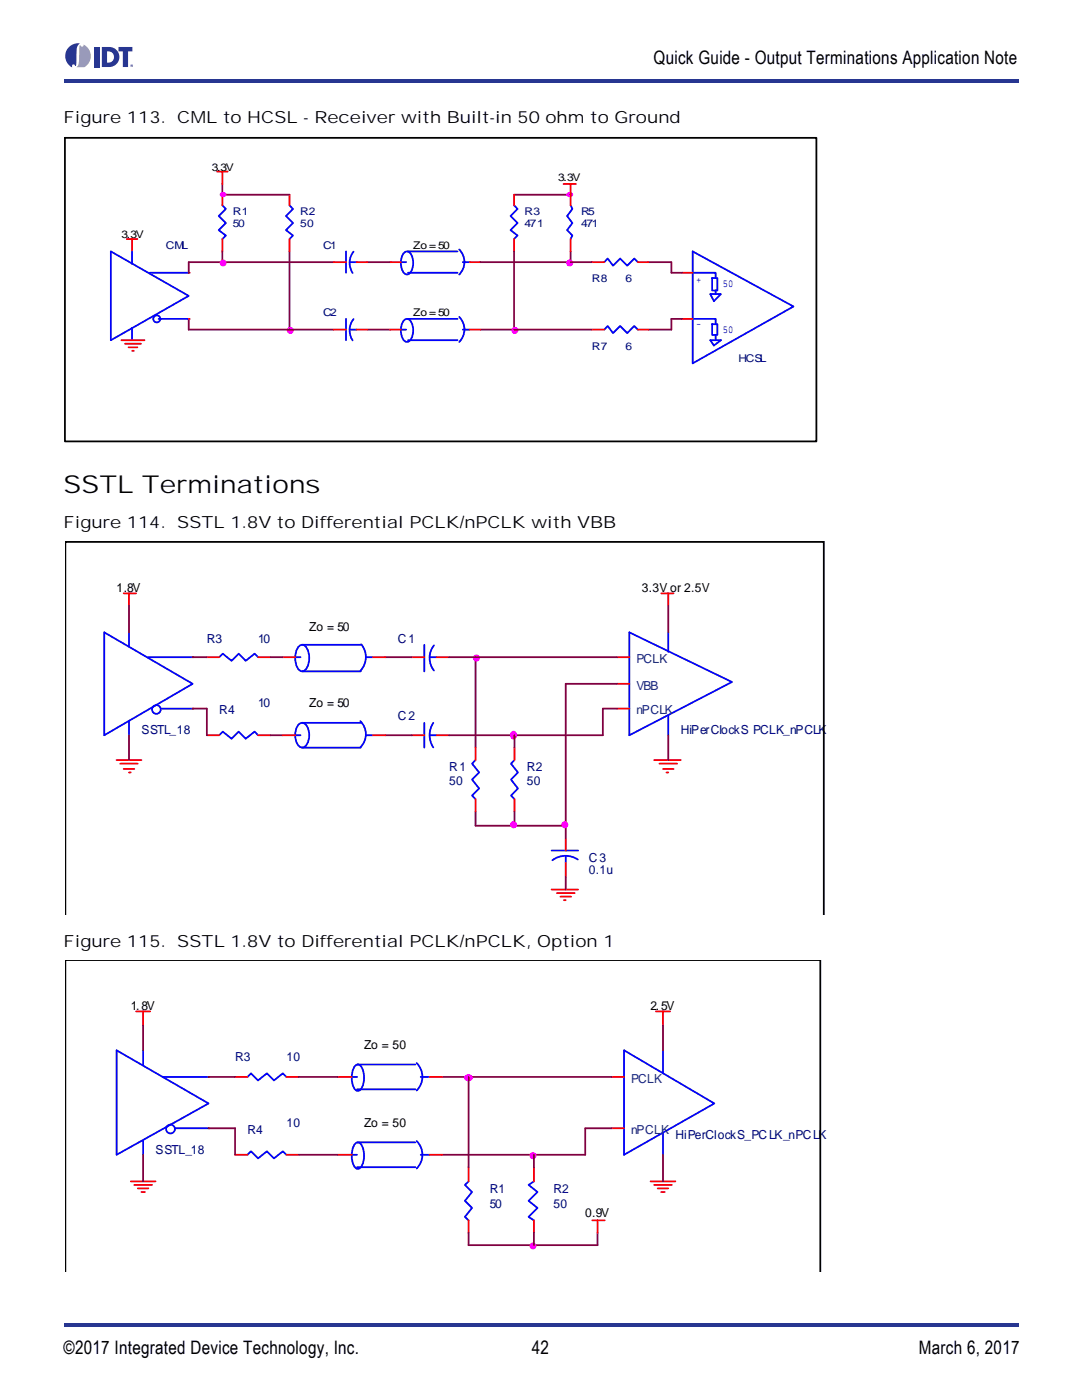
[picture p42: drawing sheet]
<svg xmlns="http://www.w3.org/2000/svg" width="216mm" height="279mm" viewBox="0 0 216 279" stroke-linecap="round" stroke-linejoin="round" font-family="sans-serif">
<defs><g id="words">
<text font-size="4.9" x="12.7" y="98.4">SSTL Terminations</text>
<g font-size="3.7">
<text x="130.4" y="12.9">Quick Guide - Output Terminations Application Note</text>
<text x="12.7" y="270.3">©2017 Integrated Device Technology, Inc.</text>
<text x="106.1" y="270.3">42</text>
<text x="183.4" y="270.3">March 6, 2017</text>
</g>
<g font-size="3.3">
<text x="12.7" y="24.6">Figure 113. CML to HCSL - Receiver with Built-in 50 ohm to Ground</text>
<text x="12.7" y="105.3">Figure 114. SSTL 1.8V to Differential PCLK/nPCLK with VBB</text>
<text x="12.7" y="189">Figure 115. SSTL 1.8V to Differential PCLK/nPCLK, Option 1</text>
</g>
<g font-size="2.5">
<text x="23.3" y="118.2">1.8V</text>
<text x="128.1" y="118.2">3.3V or 2.5V</text>
<text x="61.7" y="125.9">Zo = 50</text>
<text x="61.7" y="141.2">Zo = 50</text>
<text x="26.1" y="201.6">1.8V</text>
<text x="129.8" y="201.6">2.5V</text>
<text x="72.7" y="209.4">Zo = 50</text>
<text x="72.7" y="224.9">Zo = 50</text>
<text x="116.8" y="242.9">0.9V</text>
</g>
<g font-size="2.5" fill="#000080">
<text x="41.3" y="128.4">R3</text>
<text x="51.5" y="128.4">10</text>
<text x="79.4" y="128.4">C1</text>
<text x="43.7" y="142.6">R4</text>
<text x="51.5" y="141.2">10</text>
<text x="79.4" y="143.6">C2</text>
<text x="28.2" y="146.5">SSTL_18</text>
<text x="135.8" y="146.5">HiPerClockS PCLK_nPCLK</text>
<text x="89.6" y="153.9">R1</text>
<text x="105.1" y="153.9">R2</text>
<text x="89.6" y="156.7">50</text>
<text x="105.1" y="156.7">50</text>
<text x="117.5" y="172">C3</text>
<text x="117.5" y="174.4">0.1u</text>
<text x="46.9" y="211.8">R3</text>
<text x="57.1" y="211.8">10</text>
<text x="49.4" y="226.3">R4</text>
<text x="57.1" y="224.9">10</text>
<text x="134.8" y="227.4">HiPerClockS_PCLK_nPCLK</text>
<text x="31" y="230.2">SSTL_18</text>
<text x="97.7" y="238">R1</text>
<text x="110.4" y="238">R2</text>
<text x="97.7" y="241.2">50</text>
<text x="110.4" y="241.2">50</text>
</g>
<g font-size="2.5" fill="#004080">
<text x="127" y="132.3">PCLK</text>
<text x="127" y="137.6">VBB</text>
<text x="127" y="142.6">nPCLK</text>
<text x="125.9" y="216.1">PCLK</text>
<text x="125.9" y="226.3">nPCLK</text>
</g>
<g font-size="2.1">
<text x="42.2" y="34">3.3V</text>
<text x="111.4" y="36.2">3.3V</text>
<text x="24.2" y="47.5">3.3V</text>
<text x="82.5" y="49.6">Zo = 50</text>
<text x="82.5" y="63.1">Zo = 50</text>
</g>
<g font-size="2.1" fill="#000080">
<text x="46.5" y="42.9">R1</text>
<text x="46.5" y="45.4">50</text>
<text x="59.9" y="42.9">R2</text>
<text x="59.9" y="45.4">50</text>
<text x="104.7" y="42.9">R3</text>
<text x="104.7" y="45.4">471</text>
<text x="116" y="42.9">R5</text>
<text x="116" y="45.4">471</text>
<text x="33.1" y="49.6">CML</text>
<text x="64.5" y="49.6">C1</text>
<text x="118.1" y="56.3">R8</text>
<text x="124.8" y="56.3">6</text>
<text x="64.5" y="63.1">C2</text>
<text x="118.1" y="69.8">R7</text>
<text x="124.8" y="69.8">6</text>
<text x="147.4" y="72.3">HCSL</text>
</g>
<g font-size="2.1" fill="#00f">
<text x="138.9" y="56.5">+</text>
<text x="144.2" y="57.2">50</text>
<text x="138.9" y="65.3">-</text>
<text x="144.2" y="66.4">50</text>
</g>
</g></defs>
<g fill="#273691">
<path d="M12.7 264h190.5v.7h-190.5z"/>
<path d="M12.7 15.9h190.5v.7h-190.5z"/>
</g>
<path d="M12.9 8.5h13.7v4.9h-13.7z" fill="#fff"/>
<g fill="#223392">
<path d="M18.8 9.4h1v4h-1z"/>
<path d="M23.7 9.4h2.7v.9h-.8v3.1h-1.1v-3.1h-.8z"/>
<path d="M14 9.2a2.54 2.54 0 0 1 2-.5 2.1 2.1 0 0 0-.7 2.2v.4a2.66 2.66 0 0 1-.3 1.9 .33 .33 0 0 0-.4-.3 .33 .33 0 0 0-.2 .5 2.47 2.47 0 0 1-.4-4.2z"/>
<path d="M21.4 10.3a1.15 1.15 0 0 1 1.3 1.1 1.15 1.15 0 0 1-1.3 1.1zM20.3 9.4v4a2.95 2.95 0 0 0 3.2-1 2 2 0 0 0-1.7-3z"/>
</g>
<path d="M15.9 9h.1a.33 .33 0 0 0 .4 .3 .33 .33 0 0 0 .3-.4 2.56 2.56 0 0 1 .1 4.5h-1.6l.3-.3 .2-.5z" fill="#949ca2"/>
<path d="M26 13.1a.27 .27 0 0 1 .5 0 .27 .27 0 0 1-.5 0zM26.1 13.1a.21 .21 0 0 0 .4 0 .21 .21 0 0 0-.4 0zM26.2 13h.2v.2l-.2-.1v.1z" fill="#223392"/>
<path d="M12.7 26.5h151.6v62.7h-151.6z" fill="#fff"/>
<g fill="none" stroke="#00f" stroke-width=".35">
<path d="M22.1 50.2l15.6 8.9-15.6 8.8zM26.4 50.2v2.5M29.9 54.4h7.8M44.4 41l.7 .7-1.5 1.4 1.5 1.4-1.5 1.4 1.5 1.1-.7 .7M69 50.2v4.2M69.8 52.3h1.4M70.5 50.2a3.6 3.6 0 0 0-.1 4.3M80 52.3h1M80.6 50.5a.86 .86 0 0 1 .8-.3 .86 .86 0 0 1 .7 .6 3.3 3.3 0 0 1-.6 3.9 1.06 1.06 0 0 1-1.3-1.1 3.6 3.6 0 0 1 .4-3.1zM81.4 50.2h9.9M81.4 54.4h9.9M91.6 49.8a3.6 3.6 0 0 1 0 5"/>
<path d="M92.4 52.3h1.3M102.6 41l.7 .7-1.4 1.4 1.4 1.4-1.4 1.4 1.4 1.1-.7 .7M138.2 50.2l20.1 11-20.1 11.3zM138.2 54.4h4.6v1.1M141.7 58.7h2.1l-1.3 1.4zM142.1 55.5h1.1v2.5h-1.1zM142.8 58v.7M26.4 65.4v2.5M31.6 63.6h6.1M80 65.8h1M80.6 64a.86 .86 0 0 1 .8-.3 .86 .86 0 0 1 .7 .6 3.3 3.3 0 0 1-.6 3.9 1.06 1.06 0 0 1-1.3-1.1 3.6 3.6 0 0 1 .4-3.1zM81.4 63.6h9.9"/>
<path d="M81.4 67.9h9.9M91.6 63.2a3.6 3.6 0 0 1 0 5.1M92.4 65.8h1.3M120.6 65.8l.7-.7 1 1.4 1.4-1.4 1.5 1.4 1.4-1.4 .7 .7M138.2 63.6h4.6v1.1M141.7 67.9h2.1l-1.3 1.1zM142.1 64.7h1.1v2.1h-1.1zM142.8 66.8v1.1"/>
<circle cx="31.3" cy="63.6" r=".7"/>
</g>
<g fill="none" stroke="#f00" stroke-width=".35">
<path d="M43.3 34.2h2.1M44.4 34.2v2.5M44.4 38.9v2.1M102.6 38.9v2.1M25.3 47.7h2.1M26.4 47.7v2.5M44.4 47.7v2.5M66.6 52.3h2.4M71.2 52.3h2.1M77.9 52.3h2.1M93.7 52.3h2.2M102.6 47.7v2.5"/>
<path d="M136.1 54.4h2.1M77.9 65.8h2.1M93.7 65.8h2.2M118.1 65.8h2.5M127.3 65.8h2.1M136.1 63.6h2.1"/>
</g>
<path d="M13 27.5h149.9v60.6h-149.9z" fill="none" stroke="#000" stroke-width=".35"/>
<path d="M44.4 36.7v2.2M102.6 38.9h11.3M37.7 52.3h28.9M44.4 50.2v2.1M57.8 50.2v15.6M73.3 52.3h4.6M113.9 50.2v2.1M129.4 52.3h4.6v2.1M37.7 63.6v2.2h28.9M73.3 65.8h4.6M95.9 65.8h6.7M136.1 63.6h-2.1v2.2h-4.6" fill="none" stroke="#800040" stroke-width=".35"/>
<g fill="#f0f" stroke="#f0f" stroke-width=".35">
<path d="M113.2 38.7a.62 .62 0 0 1 1 .1 .5 .5 0 0 1-.6 .4 .5 .5 0 0 1-.4-.5z" fill-rule="evenodd"/>
<circle cx="57.9" cy="65.9" r=".52"/>
<circle cx="44.5" cy="52.5" r=".52"/>
</g>
<g fill="#f00">
<circle cx="37.7" cy="54.4" r=".18"/>
<circle cx="37.7" cy="63.6" r=".18"/>
</g>
<path d="M57.8 41l.7 .7-1.4 1.4 1.4 1.4-1.4 1.4 1.4 1.1-.7 .7M113.9 41l.3 .7-1 1.4 1 1.4-1 1.4 1 1.1-.3 .7M120.6 52.3l.7-.7 1 1.4 1.4-1.4 1.5 1.4 1.4-1.4 .7 .7M69 63.6v4.3M69.8 65.8h1.4M70.5 63.7a3.6 3.6 0 0 0-.1 4.2" fill="none" stroke="#00f" stroke-width=".35"/>
<g fill="none" stroke="#f00" stroke-width=".35">
<path d="M57.8 38.9v2.1M112.5 36.7h2.4M113.9 36.7v4.3M57.8 47.7v2.5M113.9 47.7v2.5M118.1 52.3h2.5M127.3 52.3h2.1M24.2 67.9h4.6M25 68.6h3.1M25.7 69.3h1.7M26.4 70h.3M66.6 65.8h2.4"/>
<path d="M71.2 65.8h2.1"/>
</g>
<path d="M44.4 38.9h13.4M37.7 52.3v2.1M102.6 50.2v15.6h15.5M118.1 52.3h-22.2M134 54.4h2.1" fill="none" stroke="#800040" stroke-width=".35"/>
<g fill="#f0f" stroke="#f0f" stroke-width=".35">
<path d="M44.1 38.7a.62 .62 0 0 1 .9 .1 .5 .5 0 0 1-.5 .4 .5 .5 0 0 1-.4-.5z" fill-rule="evenodd"/>
<circle cx="113.7" cy="52.5" r=".52"/>
<circle cx="102.7" cy="65.9" r=".52"/>
</g>
<path d="M13 108.1h152.5v74.4h-152.5z" fill="#fff"/>
<path d="M76.9 131.2h5.3M89.6 131.2h5.3M94.9 131.2v18M94.9 131.2h28.2M112.9 136.5v28.3M76.9 146.7h5.3M89.6 146.7h13.1M94.9 162v2.8M102.7 164.8h10.2M112.9 175.1v2.4M112.9 164.8v2.5" fill="none" stroke="#800040" stroke-width=".35"/>
<g fill="#f0f" stroke="#f0f" stroke-width=".35">
<circle cx="95.1" cy="131.3" r=".53"/>
<circle cx="112.7" cy="164.6" r=".53"/>
</g>
<g fill="none" stroke="#00f" stroke-width=".35">
<path d="M20.8 126.2l17.6 10.3-17.6 10.2zM25.7 126.2v2.8M29.6 131.2h8.8M84.7 128.7v5.3M85.7 131.2h1.4M86.6 128.8a4.1 4.1 0 0 0 0 5M125.6 126.2l20.4 9.9-20.4 10.6zM133.3 126.2v3.9M25.7 143.9v2.8M32.1 141.4h6.3M84.7 144.3v4.9M85.7 146.7h1.4"/>
<path d="M86.5 144.3a4.4 4.4 0 0 0 0 4.9M133.3 142.8v3.9M110.1 169.7h5.3M112.9 170.8v1.4M115.3 171.5a4.4 4.4 0 0 0-5.1 .2"/>
<circle cx="31.2" cy="141.6" r=".87"/>
</g>
<g fill="none" stroke="#f00" stroke-width=".35">
<path d="M82.2 131.2h2.5M87.1 131.2h2.5M123.1 131.2h2.5M123.1 136.5h2.5M82.2 146.7h2.5M87.1 146.7h2.5M123.1 141.4h2.5M110.1 177.5h5.3M111.1 178.2h3.6M111.8 178.9h2.1M112.5 179.6h.4M112.9 167.3v2.4"/>
<path d="M112.9 172.2v2.9"/>
</g>
<g fill="#f00">
<circle cx="38.4" cy="131.2" r=".18"/>
<circle cx="38.4" cy="141.4" r=".18"/>
</g>
<g fill="none" stroke="#f00" stroke-width=".35">
<path d="M24.7 118.4h2.5M25.7 118.4v2.5M131.9 118.4h2.5M133.3 118.4v2.5M41.3 131.2h2.4M51.5 131.2h2.5M56.4 131.2h2.5M74.4 131.2h2.5M23.3 151.7h4.9M24 152.4h3.5M24.7 153.5h2.1M25.7 154.2h.4"/>
<path d="M41.3 146.7h2.4M51.5 146.7h2.5M56.4 146.7h2.5M74.4 146.7h2.5M94.9 149.2v2.5M94.9 159.5v2.5M102.7 149.2v2.5M102.7 159.5v2.5M130.5 151.7h5.3M131.6 152.4h3.5M132.3 153.5h2.1M133 154.2h.3"/>
</g>
<path d="M25.7 120.9v5.3M38.4 131.2h2.9M54 131.2h2.4M112.9 136.5h10.2M133.3 120.9v5.3M25.7 146.7v5M38.4 141.4h2.9v5.3M54 146.7h2.4M123.1 141.4h-2.8v5.3h-17.6v2.5M133.3 146.7v5M102.7 162v2.8h-7.8" fill="none" stroke="#800040" stroke-width=".35"/>
<g fill="none" stroke="#00f" stroke-width=".35">
<path d="M43.7 131.2l.7-.7 1.8 1.4 1.4-1.4 1.4 1.4 1.8-1.4 .7 .7M58.9 131.2h1.1M59.6 129a.96 .96 0 0 1 1-.3 .96 .96 0 0 1 .7 .8 3.8 3.8 0 0 1-.6 4.4 1.03 1.03 0 0 1-1.4-.7 4.3 4.3 0 0 1 .3-4.2zM60.3 128.7h11.7M60.3 134h11.7M72.1 128.6a4 4 0 0 1-.2 5.3M73 131.2h1.4M43.7 146.7l.7-.7 1.8 1.4 1.4-1.4 1.4 1.4 1.8-1.4 .7 .7M58.9 146.7h1.1M59.6 144.6a.99 .99 0 0 1 1.7 .4 3.4 3.4 0 0 1-.6 4.1 1.21 1.21 0 0 1-1.6-1.1 3.7 3.7 0 0 1 .5-3.4zM60.3 144.3h11.7M60.3 149.2h11.7"/>
<path d="M71.9 143.9a3.7 3.7 0 0 1 0 5.2M73 146.7h1.4M94.9 151.7l-.7 .7 1.4 1.8-1.4 1.4 1.4 1.8-1.4 1.4 .7 .7M102.7 151.7l-.7 .7 1.4 1.8-1.4 1.4 1.4 1.8-1.4 1.4 .7 .7"/>
</g>
<g fill="#f0f" stroke="#f0f" stroke-width=".35">
<path d="M102.1 146.2a.62 .62 0 0 1 .9 .1 .62 .62 0 0 1-.2 .9 .51 .51 0 0 1-.6 .1 .51 .51 0 0 1-.2-.6z" fill-rule="evenodd"/>
<circle cx="102.5" cy="164.6" r=".53"/>
</g>
<path d="M13 182.5v-74.4h151.4v74.4" fill="none" stroke="#000" stroke-width=".35"/>
<path d="M13 191.6h152.5v62.2h-152.5z" fill="#fff"/>
<path d="M88.2 214.9h5.3M88.2 230.5h18.3M119.2 246v2.5h-12.7" fill="none" stroke="#800040" stroke-width=".35"/>
<g fill="none" stroke="#00f" stroke-width=".35">
<path d="M23.3 209.6l18.3 10.6-18.3 10.3zM28.6 209.6v2.8M32.4 214.9h9.2M28.6 227.6v2.9M34.9 225.2h6.7"/>
<circle cx="34" cy="225.3" r=".88"/>
</g>
<g fill="#f00">
<circle cx="41.6" cy="214.9" r=".18"/>
<circle cx="41.6" cy="225.2" r=".18"/>
</g>
<g fill="none" stroke="#f00" stroke-width=".35">
<path d="M27.2 201.8h2.8M28.6 201.8v2.9M46.9 214.9h2.5M57.2 214.9h2.4M67.4 214.9h2.8M85.7 214.9h2.5M122.1 214.9h2.4M130.9 201.8h2.8M132.3 201.8v2.9M26.1 235.8h4.9M26.8 236.5h3.5M27.5 237.2h2.1"/>
<path d="M28.2 237.9h.7M46.9 230.5h2.5M57.2 230.5h2.4M67.4 230.5h2.8M85.7 230.5h2.5M93.5 232.9v2.9M106.5 232.9v2.9M122.1 225.2h2.4M129.8 235.8h5M130.5 236.5h3.5M131.2 237.2h2.1M131.9 237.9h.8"/>
<path d="M93.5 243.5v2.5M106.5 243.5v2.5M118.2 243.5h2.4M119.2 243.5v2.5"/>
</g>
<g fill="none" stroke="#00f" stroke-width=".35">
<path d="M49.4 214.9l.7-.7 1.4 1.4 1.8-1.4 1.4 1.4 1.7-1.4 .8 .7M70.2 214.9h1M70.8 212.8a.73 .73 0 0 1 1.2 0 4.3 4.3 0 0 1-.3 4.8 .88 .88 0 0 1-1.2-.7 4.8 4.8 0 0 1 .3-4.1zM71.2 212.4h11.7M71.2 217.4h11.7M83.1 212.2a3.9 3.9 0 0 1 0 5.4M83.9 214.9h1.8M124.5 209.6l18 10.6-18 10.3zM132.3 209.6v4.6M49.4 230.5l.7-.7 1.4 1.4 1.8-1.4 1.4 1.4 1.7-1.4 .8 .7M70.2 230.5h1M70.8 228.3a.72 .72 0 0 1 1.2 0 4.3 4.3 0 0 1-.3 4.9 .88 .88 0 0 1-1.2-.7 4.9 4.9 0 0 1 .3-4.2z"/>
<path d="M71.2 228h11.7M71.2 232.9h11.7M83.1 227.7a3.9 3.9 0 0 1 0 5.5M83.9 230.5h1.8M93.5 235.8l-.7 .7 1.4 1.4-1.4 1.7 1.4 1.5-1.4 1.7 .7 .7M106.5 235.8l-1 .7 1.8 1.4-1.8 1.7 1.8 1.5-1.8 1.7 1 .7M132.3 226.2v4.3"/>
</g>
<path d="M28.6 204.7v4.9M41.6 214.9h5.3M59.6 214.9h7.8M122.1 214.9h-28.6v18M132.3 204.7v4.9M28.6 230.5v5.3M41.6 225.2h5.3v5.3M59.6 230.5h7.8M122.1 225.2h-5.3v5.3h-10.3v2.4M132.3 230.5v5.3M106.5 246v2.5h-13v-2.5" fill="none" stroke="#800040" stroke-width=".35"/>
<g fill="#f0f" stroke="#f0f" stroke-width=".35">
<path d="M93 214.7a.62 .62 0 0 1 .8-.1 .62 .62 0 0 1 .2 .8 .62 .62 0 0 1-.9 .2 .62 .62 0 0 1-.1-.9z" fill-rule="evenodd"/>
<circle cx="106.3" cy="230.6" r=".52"/>
<circle cx="106.3" cy="248.7" r=".52"/>
</g>
<path d="M13 253.8v-62.2h150.7v62.2" fill="none" stroke="#000" stroke-width=".35"/>
<use href="#words"/>
</svg>
